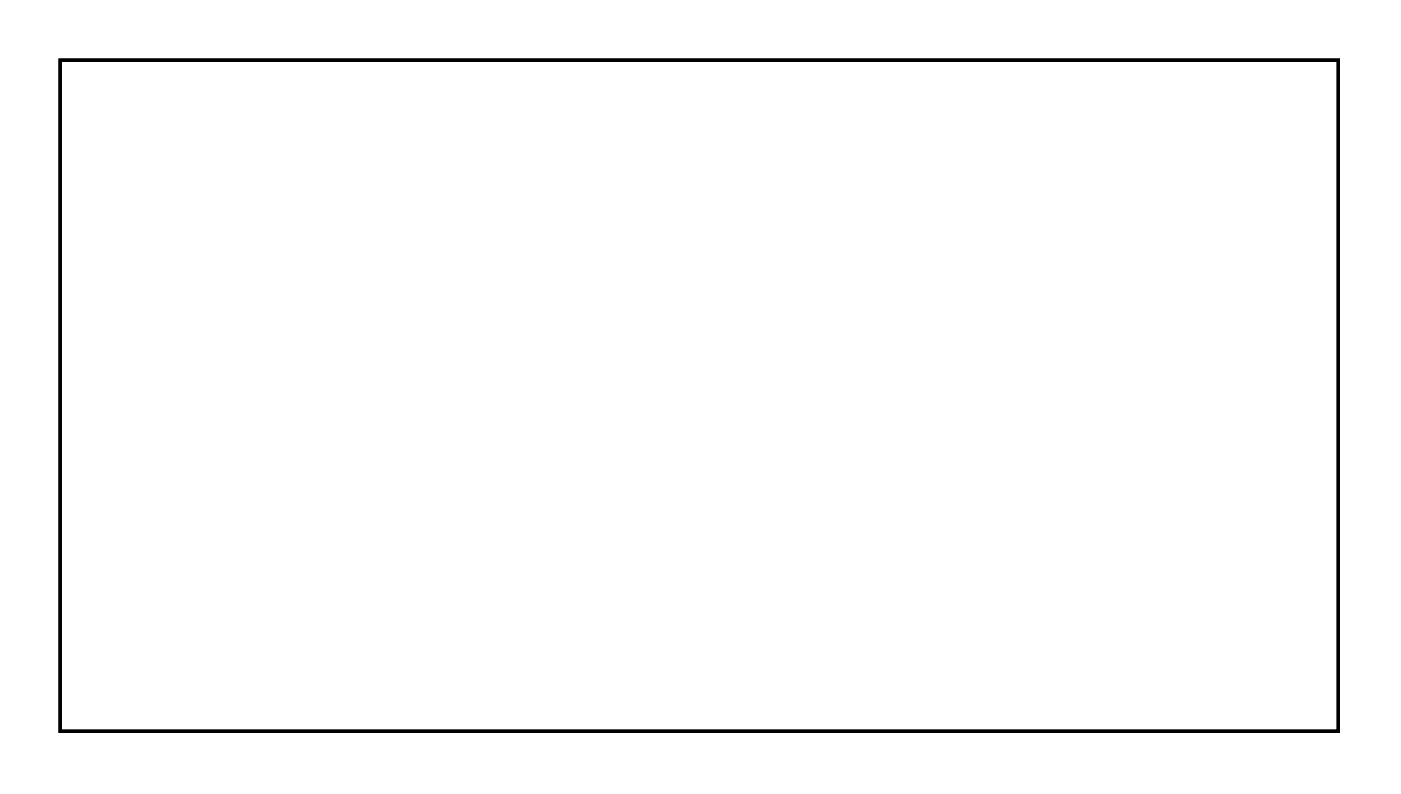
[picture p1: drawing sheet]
<svg xmlns="http://www.w3.org/2000/svg" width="85mm" height="48mm" viewBox="0 0 85 48" stroke-linecap="round" stroke-linejoin="round" font-family="sans-serif">
<path d="M3.6 3.6h77.3v40.6h-77.3z" fill="none" stroke="#000" stroke-width=".2"/>
<path d="M3.6 3.6h77.3v40.6h-77.3zM3.6 3.6v40.6h77.3v-40.6z" fill="#000"/>
<circle cx="16.1" cy="14" r=".72" fill="#fff"/>
<circle cx="16.1" cy="14" r=".72" fill="none" stroke="#fff" stroke-width=".78" stroke-linecap="butt"/>
<circle cx="16.1" cy="16.5" r=".72" fill="#fff"/>
<circle cx="16.1" cy="16.5" r=".72" fill="none" stroke="#fff" stroke-width=".78" stroke-linecap="butt"/>
<circle cx="16.1" cy="19.1" r=".72" fill="#fff"/>
<circle cx="16.1" cy="19.1" r=".72" fill="none" stroke="#fff" stroke-width=".78" stroke-linecap="butt"/>
<circle cx="16.1" cy="21.6" r=".72" fill="#fff"/>
<circle cx="16.1" cy="21.6" r=".72" fill="none" stroke="#fff" stroke-width=".78" stroke-linecap="butt"/>
<circle cx="16.1" cy="24.1" r=".72" fill="#fff"/>
<circle cx="16.1" cy="24.1" r=".72" fill="none" stroke="#fff" stroke-width=".78" stroke-linecap="butt"/>
<circle cx="16.1" cy="26.7" r=".72" fill="#fff"/>
<circle cx="16.1" cy="26.7" r=".72" fill="none" stroke="#fff" stroke-width=".78" stroke-linecap="butt"/>
<circle cx="16.1" cy="29.2" r=".72" fill="#fff"/>
<circle cx="16.1" cy="29.2" r=".72" fill="none" stroke="#fff" stroke-width=".78" stroke-linecap="butt"/>
<circle cx="16.1" cy="31.8" r=".72" fill="#fff"/>
<circle cx="16.1" cy="31.8" r=".72" fill="none" stroke="#fff" stroke-width=".78" stroke-linecap="butt"/>
<circle cx="39" cy="31.8" r=".72" fill="#fff"/>
<circle cx="39" cy="31.8" r=".72" fill="none" stroke="#fff" stroke-width=".78" stroke-linecap="butt"/>
<circle cx="39" cy="29.2" r=".72" fill="#fff"/>
<circle cx="39" cy="29.2" r=".72" fill="none" stroke="#fff" stroke-width=".78" stroke-linecap="butt"/>
<circle cx="39" cy="26.7" r=".72" fill="#fff"/>
<circle cx="39" cy="26.7" r=".72" fill="none" stroke="#fff" stroke-width=".78" stroke-linecap="butt"/>
<circle cx="39" cy="24.1" r=".72" fill="#fff"/>
<circle cx="39" cy="24.1" r=".72" fill="none" stroke="#fff" stroke-width=".78" stroke-linecap="butt"/>
<circle cx="39" cy="21.6" r=".72" fill="#fff"/>
<circle cx="39" cy="21.6" r=".72" fill="none" stroke="#fff" stroke-width=".78" stroke-linecap="butt"/>
<circle cx="39" cy="19.1" r=".72" fill="#fff"/>
<circle cx="39" cy="19.1" r=".72" fill="none" stroke="#fff" stroke-width=".78" stroke-linecap="butt"/>
<circle cx="39" cy="16.5" r=".72" fill="#fff"/>
<circle cx="39" cy="16.5" r=".72" fill="none" stroke="#fff" stroke-width=".78" stroke-linecap="butt"/>
<circle cx="39" cy="14" r=".72" fill="#fff"/>
<circle cx="39" cy="14" r=".72" fill="none" stroke="#fff" stroke-width=".78" stroke-linecap="butt"/>
<path d="M45.9 26h1.4v1.4h-1.4z" fill="#fff"/>
<path d="M45.9 26h1.4v1.4h-1.4z" fill="none" stroke="#fff" stroke-width=".76" stroke-linecap="butt"/>
<circle cx="46.6" cy="26.7" r=".7" fill="#fff"/>
<circle cx="46.6" cy="26.7" r=".7" fill="none" stroke="#fff" stroke-width=".76" stroke-linecap="butt"/>
<circle cx="46.6" cy="19.1" r=".7" fill="#fff"/>
<circle cx="46.6" cy="19.1" r=".7" fill="none" stroke="#fff" stroke-width=".76" stroke-linecap="butt"/>
<circle cx="49.2" cy="26.7" r=".7" fill="#fff"/>
<circle cx="49.2" cy="26.7" r=".7" fill="none" stroke="#fff" stroke-width=".76" stroke-linecap="butt"/>
<circle cx="49.2" cy="19.1" r=".7" fill="#fff"/>
<circle cx="49.2" cy="19.1" r=".7" fill="none" stroke="#fff" stroke-width=".76" stroke-linecap="butt"/>
<circle cx="51.7" cy="26.7" r=".7" fill="#fff"/>
<circle cx="51.7" cy="26.7" r=".7" fill="none" stroke="#fff" stroke-width=".76" stroke-linecap="butt"/>
<circle cx="51.7" cy="19.1" r=".7" fill="#fff"/>
<circle cx="51.7" cy="19.1" r=".7" fill="none" stroke="#fff" stroke-width=".76" stroke-linecap="butt"/>
<circle cx="54.2" cy="26.7" r=".7" fill="#fff"/>
<circle cx="54.2" cy="26.7" r=".7" fill="none" stroke="#fff" stroke-width=".76" stroke-linecap="butt"/>
<circle cx="54.2" cy="19.1" r=".7" fill="#fff"/>
<circle cx="54.2" cy="19.1" r=".7" fill="none" stroke="#fff" stroke-width=".76" stroke-linecap="butt"/>
<circle cx="56.8" cy="26.7" r=".7" fill="#fff"/>
<circle cx="56.8" cy="26.7" r=".7" fill="none" stroke="#fff" stroke-width=".76" stroke-linecap="butt"/>
<circle cx="56.8" cy="19.1" r=".7" fill="#fff"/>
<circle cx="56.8" cy="19.1" r=".7" fill="none" stroke="#fff" stroke-width=".76" stroke-linecap="butt"/>
<circle cx="59.3" cy="26.7" r=".7" fill="#fff"/>
<circle cx="59.3" cy="26.7" r=".7" fill="none" stroke="#fff" stroke-width=".76" stroke-linecap="butt"/>
<circle cx="59.3" cy="19.1" r=".7" fill="#fff"/>
<circle cx="59.3" cy="19.1" r=".7" fill="none" stroke="#fff" stroke-width=".76" stroke-linecap="butt"/>
<circle cx="61.9" cy="26.7" r=".7" fill="#fff"/>
<circle cx="61.9" cy="26.7" r=".7" fill="none" stroke="#fff" stroke-width=".76" stroke-linecap="butt"/>
<circle cx="61.9" cy="19.1" r=".7" fill="#fff"/>
<circle cx="61.9" cy="19.1" r=".7" fill="none" stroke="#fff" stroke-width=".76" stroke-linecap="butt"/>
<circle cx="64.4" cy="26.7" r=".7" fill="#fff"/>
<circle cx="64.4" cy="26.7" r=".7" fill="none" stroke="#fff" stroke-width=".76" stroke-linecap="butt"/>
<circle cx="64.4" cy="19.1" r=".7" fill="#fff"/>
<circle cx="64.4" cy="19.1" r=".7" fill="none" stroke="#fff" stroke-width=".76" stroke-linecap="butt"/>
<path d="M53.5 36h1.5v1.6h-1.5z" fill="#fff"/>
<path d="M53.5 36h1.5v1.6h-1.5z" fill="none" stroke="#fff" stroke-width=".76" stroke-linecap="butt"/>
<circle cx="54.2" cy="36.8" r=".79" fill="#fff"/>
<circle cx="54.2" cy="36.8" r=".79" fill="none" stroke="#fff" stroke-width=".76" stroke-linecap="butt"/>
<circle cx="51.7" cy="36.8" r=".79" fill="#fff"/>
<circle cx="51.7" cy="36.8" r=".79" fill="none" stroke="#fff" stroke-width=".76" stroke-linecap="butt"/>
<circle cx="49.2" cy="36.8" r=".79" fill="#fff"/>
<circle cx="49.2" cy="36.8" r=".79" fill="none" stroke="#fff" stroke-width=".76" stroke-linecap="butt"/>
<circle cx="69.5" cy="29.2" r="1.52" fill="#fff"/>
<circle cx="69.5" cy="29.2" r="1.52" fill="none" stroke="#fff" stroke-width=".76" stroke-linecap="butt"/>
<circle cx="75.6" cy="29.2" r="1.52" fill="#fff"/>
<circle cx="75.6" cy="29.2" r="1.52" fill="none" stroke="#fff" stroke-width=".76" stroke-linecap="butt"/>
<circle cx="72.5" cy="24.4" r="1.52" fill="#fff"/>
<circle cx="72.5" cy="24.4" r="1.52" fill="none" stroke="#fff" stroke-width=".76" stroke-linecap="butt"/>
<circle cx="8.5" cy="18.1" r=".81" fill="#fff"/>
<circle cx="8.5" cy="18.1" r=".81" fill="none" stroke="#fff" stroke-width=".57"/>
<path d="M7.5 17.1h2v2h-2zM7.9 18.1a.6 .6 0 0 0 1.2 0 .6 .6 0 0 0-1.2 0z" fill="#fff"/>
<g fill="none" stroke="#fff" stroke-width=".25">
<path d="M7.5 17.1h2v2h-2z"/>
<circle cx="8.5" cy="18.1" r=".6"/>
</g>
<circle cx="8.5" cy="21.6" r=".81" fill="#fff"/>
<circle cx="8.5" cy="21.6" r=".81" fill="none" stroke="#fff" stroke-width=".57"/>
<circle cx="8.5" cy="25.1" r=".81" fill="#fff"/>
<circle cx="8.5" cy="25.1" r=".81" fill="none" stroke="#fff" stroke-width=".57"/>
<circle cx="8.5" cy="28.6" r=".81" fill="#fff"/>
<circle cx="8.5" cy="28.6" r=".81" fill="none" stroke="#fff" stroke-width=".57"/>
<circle cx="74.6" cy="7.9" r=".81" fill="#fff"/>
<circle cx="74.6" cy="7.9" r=".81" fill="none" stroke="#fff" stroke-width=".57"/>
<path d="M73.5 6.9h2.1v2.1h-2.1zM74 7.9a.6 .6 0 0 0 1.2 0 .6 .6 0 0 0-1.2 0z" fill="#fff"/>
<g fill="none" stroke="#fff" stroke-width=".25">
<path d="M73.5 6.9h2.1v2.1h-2.1z"/>
<circle cx="74.6" cy="7.9" r=".6"/>
</g>
<circle cx="74.6" cy="11.4" r=".81" fill="#fff"/>
<circle cx="74.6" cy="11.4" r=".81" fill="none" stroke="#fff" stroke-width=".57"/>
<circle cx="74.6" cy="14.9" r=".81" fill="#fff"/>
<circle cx="74.6" cy="14.9" r=".81" fill="none" stroke="#fff" stroke-width=".57"/>
<circle cx="74.6" cy="18.4" r=".81" fill="#fff"/>
<circle cx="74.6" cy="18.4" r=".81" fill="none" stroke="#fff" stroke-width=".57"/>
</svg>
